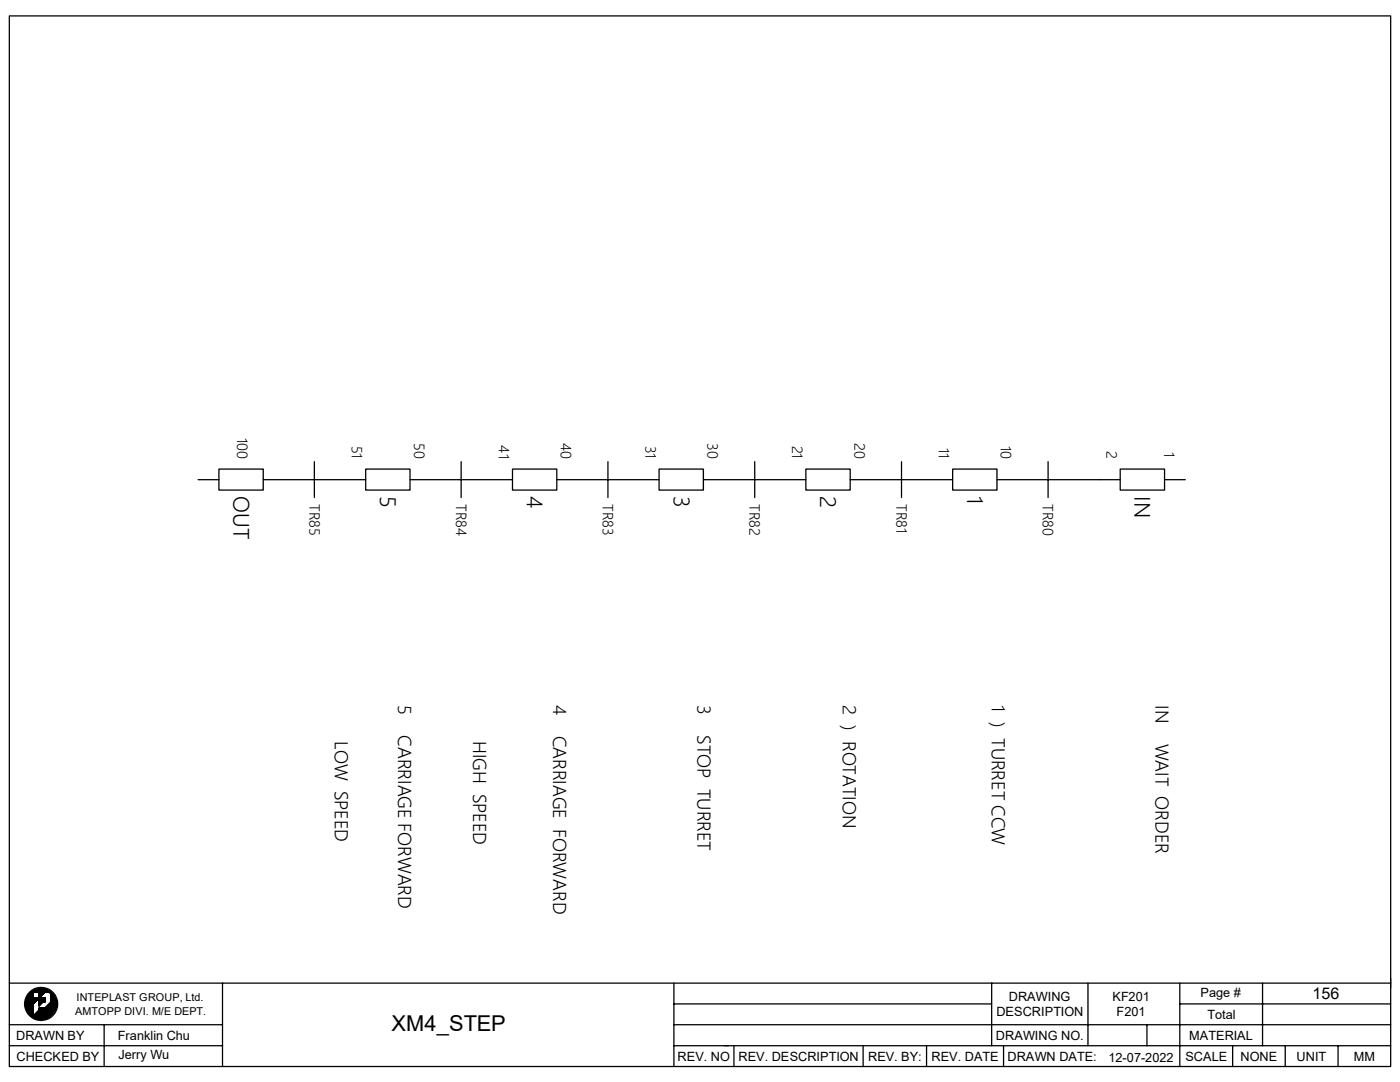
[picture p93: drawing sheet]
<svg xmlns="http://www.w3.org/2000/svg" width="279mm" height="216mm" viewBox="0 0 279 216" stroke-linecap="round" stroke-linejoin="round" font-family="sans-serif">
<defs><g id="words">
<g font-size="4.4">
<text x="46.6" y="99.1" transform="rotate(90 46.6 99.1)">OUT</text>
<text x="75.9" y="99.1" transform="rotate(90 75.9 99.1)">5</text>
<text x="105.2" y="99.1" transform="rotate(90 105.2 99.1)">4</text>
<text x="134.5" y="99.1" transform="rotate(90 134.5 99.1)">3</text>
<text x="163.7" y="99.1" transform="rotate(90 163.7 99.1)">2</text>
<text x="193" y="99.1" transform="rotate(90 193 99.1)">1</text>
<text x="226.4" y="99.1" transform="rotate(90 226.4 99.1)">IN</text>
<text x="78.1" y="205.7">XM4_STEP</text>
</g>
<g font-size="3.6">
<text x="79.5" y="140.7" transform="rotate(90 79.5 140.7)">5</text>
<text x="110.4" y="140.7" transform="rotate(90 110.4 140.7)">4</text>
<text x="139.2" y="140.7" transform="rotate(90 139.2 140.7)">3</text>
<text x="168.2" y="140.7" transform="rotate(90 168.2 140.7)">2 ) ROTATION</text>
<text x="197.9" y="140.7" transform="rotate(90 197.9 140.7)">1 ) TURRET CCW</text>
<text x="230.6" y="140.7" transform="rotate(90 230.6 140.7)">IN</text>
<text x="66.8" y="147.9" transform="rotate(90 66.8 147.9)">LOW SPEED</text>
<text x="79.5" y="146.7" transform="rotate(90 79.5 146.7)">CARRIAGE FORWARD</text>
<text x="94.4" y="147.8" transform="rotate(90 94.4 147.8)">HIGH SPEED</text>
<text x="110.4" y="146.8" transform="rotate(90 110.4 146.8)">CARRIAGE FORWARD</text>
<text x="139.2" y="146.7" transform="rotate(90 139.2 146.7)">STOP TURRET</text>
<text x="230.6" y="148.4" transform="rotate(90 230.6 148.4)">WAIT ORDER</text>
</g>
<text font-size="3.2" x="262" y="199.4">156</text>
<g font-size="2.9">
<text x="47.3" y="87.4" transform="rotate(90 47.3 87.4)">100</text>
<text x="70.2" y="88.9" transform="rotate(90 70.2 88.9)">51</text>
<text x="82.6" y="88.5" transform="rotate(90 82.6 88.5)">50</text>
<text x="99.5" y="88.9" transform="rotate(90 99.5 88.9)">41</text>
<text x="111.9" y="88.4" transform="rotate(90 111.9 88.4)">40</text>
<text x="128.8" y="88.9" transform="rotate(90 128.8 88.9)">31</text>
<text x="141.2" y="88.5" transform="rotate(90 141.2 88.5)">30</text>
<text x="158.1" y="88.9" transform="rotate(90 158.1 88.9)">21</text>
<text x="170.5" y="88.5" transform="rotate(90 170.5 88.5)">20</text>
<text x="187.4" y="89.4" transform="rotate(90 187.4 89.4)">11</text>
<text x="199.8" y="88.9" transform="rotate(90 199.8 88.9)">10</text>
<text x="220.8" y="90" transform="rotate(90 220.8 90)">2</text>
<text x="232.4" y="90.2" transform="rotate(90 232.4 90.2)">1</text>
<text x="61.8" y="100.5" transform="rotate(90 61.8 100.5)">TR85</text>
<text x="91" y="100.5" transform="rotate(90 91 100.5)">TR84</text>
<text x="120.3" y="100.5" transform="rotate(90 120.3 100.5)">TR83</text>
<text x="149.6" y="100.5" transform="rotate(90 149.6 100.5)">TR82</text>
<text x="178.9" y="100.5" transform="rotate(90 178.9 100.5)">TR81</text>
<text x="208.2" y="100.5" transform="rotate(90 208.2 100.5)">TR80</text>
</g>
<g font-size="2.5">
<text x="198.8" y="202.8">DESCRIPTION</text>
<text x="201.3" y="199.7">DRAWING</text>
<text x="222" y="199.7">KF201</text>
<text x="222.8" y="202.7">F201</text>
<text x="239.6" y="198.9">Page #</text>
<text x="241" y="203.3">Total</text>
<text x="3.2" y="207.5">DRAWN BY</text>
<text x="23.5" y="207.5">Franklin Chu</text>
<text x="198.8" y="207.5">DRAWING NO.</text>
<text x="237.3" y="207.5">MATERIAL</text>
<text x="3.3" y="211.6">CHECKED BY</text>
<text x="23.6" y="211.4">Jerry Wu</text>
<text x="135.2" y="211.6">REV. NO REV. DESCRIPTION</text>
<text x="173.2" y="211.6">REV. BY:</text>
<text x="185.9" y="211.6">REV. DATE</text>
<text x="201.1" y="211.6">DRAWN DATE:</text>
<text x="221.2" y="211.9">12-07-2022</text>
<text x="236.6" y="211.6">SCALE</text>
<text x="247.6" y="211.6">NONE</text>
<text x="258.7" y="211.6">UNIT</text>
<text x="270.2" y="211.6">MM</text>
</g>
<g font-size="2.2">
<text x="15" y="202.4">AMTOPP DIVI. M/E DEPT.</text>
<text x="15.3" y="199.8">INTEPLAST GROUP, Ltd.</text>
</g>
</g></defs>
<g fill="none" stroke="#000" stroke-width=".25">
<path d="M1.9 3.2h275.6v209.6h-275.6zM39.5 95.7h4.2M43.7 93.6h8.8v4.2h-8.8zM52.5 95.7h20.5M62.7 92.1v7.2M73 93.6h8.8v4.2h-8.8zM81.8 95.7h20.5M92 92.1v7.2M102.3 93.6h8.8v4.2h-8.8zM111.1 95.7h20.4M121.3 92.1v7.2M131.5 93.6h8.9v4.2h-8.9z"/>
<path d="M140.4 95.7h20.4M150.6 92.1v7.2M160.8 93.6h8.9v4.2h-8.9zM169.7 95.7h20.4M179.9 92.1v7.2M190.1 93.6h8.9v4.2h-8.9zM199 95.7h24.6M209.2 92.1v7.2M223.6 93.6h8.8v4.2h-8.8zM232.4 95.7h4.2M1.9 196.2h275.6M6.2 198l-.4 .4"/>
<path d="M6.5 197.8l-.9 .8M6.6 198.1l-1.4 1.4M6.6 198.2l-1.4 1.4M6.6 198.2l-1.4 1.5M6.6 198.3l-1.4 1.5M6.6 198.3l-1.4 1.6M6.6 198.4l-1.4 1.5M6.6 198.6l-1.5 1.6M6.6 198.7l-1.5 1.5M6.6 198.8l-1.5 1.5M6.6 198.8l-1.5 1.6M6.6 198.9l-1.5 1.5 1.5-1.4"/>
<path d="M6.6 199l-1.5 1.6M6.6 199.1l-1.5 1.5M6.6 199.2l-1.5 1.5M6.7 197.7l-1.2 1.1M6.8 199.2l-1.6 1.6M6.8 197.6l-1.3 1.4M6.9 199.2l-1.7 1.7M6.9 197.5l-1.5 1.6M7 199.2l-1.8 1.8M7.1 197.5l-1.8 1.7M7.1 199.2l-1.9 1.9M7.2 197.4l-1.9 1.9"/>
<path d="M7.2 198l.8-.7-.8 .7M7.2 199.2l-2 1.9M7.2 199.2l-2 2M7.3 197.4l-2.1 2M7.3 199.2l-2.1 2.1M7.4 197.4l-.7 .6M7.4 199.2l-2.1 2.1 2.2-2.1M7.5 197.4l-.7 .6M7.5 197.3l-.6 .7M7.5 199.2l-2.2 2.2M7.6 199.2l-2.3 2.3M7.6 197.3l-.7 .7"/>
<path d="M7.7 197.3l-.7 .7M7.8 199.1l1.6-1.6-4.1 4M7.8 197.3l-.7 .7M7.8 198.6l1.3-1.2-1.3 1.3M7.8 197.8v1.3h-1.3M7.9 197.3l-.8 .7M7.9 199.1v.1M8 199.2l-.2 .1M8 199.1l-.2 .2M8.1 197.3l-.8 .7M8.1 199.1l-.3 .3 .3-.2M8.2 197.2l-.8 .8"/>
<path d="M8.2 199.1l-.4 .4M8.2 197.2l-.7 .8M8.2 199.2l-.4 .4M8.3 197.3l-.8 .7M8.3 199.1l-.5 .5 .5-.4M8.4 197.3l-.8 .7M8.4 199.1l-.6 .6M8.4 197.3l-.7 .7M8.4 199.2l-.6 .6M8.5 197.3l-.8 .7M8.5 199.1l-.7 .8M8.6 199.2l-.8 .7"/>
<path d="M8.6 199.1l-.8 .8M8.6 197.3l-.8 .8M8.6 199.2l-.8 .8M8.7 197.3l-.9 .9M8.7 199.1l-.9 1M8.8 199.1l-1 1 1-.9M8.8 197.3l-1 1M8.9 199.1l-1.1 1.1M8.9 197.3l-1.1 1.1M8.9 199.1l-1.1 1.1 1.1-1M8.9 197.4l-1.1 1.1 1.2-1.1M9 199.4l-1.2 1.2"/>
<path d="M9 199.5l-1.2 1.2M9 199.7l-.3 .2M9 199.9h-.2M9 199.1l-1.2 1.2 1.2-1.1M9 199.1l-1.2 1.3 1.2-1.2M9 199.2l-1.2 1.2 1.2-1.1M9 199.3l-1.2 1.2 1.2-1.1M9 199.3l-1.2 1.3M9 199.4l-1.2 1.3M9 199.5l-.4 .4M9 199.7l-.2 .2 .2-.3-.3 .3M9 199.8v.1"/>
<path d="M9 199.1h-1.2v1.6l.8-.8M9 199.1v.8h-.4M9.1 197.4l-1.3 1.4M9.3 197.4l-1.5 1.5M9.3 197.4l-1.5 1.6M9.4 197.5l-4 4.1 2.3-2.4M9.5 197.5l-.5 .5M9.6 197.6l-.5 .4M9.7 198l.2-.2-.2 .2M9.7 197.6l-.5 .4M9.7 197.7l-.4 .3M9.7 197.7l-.3 .3"/>
<path d="M9.8 197.7l-.4 .3M9.8 197.7l-.3 .3M9.8 198l.2-.1-.1 .1M9.9 197.9l.3 .3M9.9 197.7l-.3 .3M10 197.8l-.2 .2M10 198.1l.2-.1-.2 .2M10.1 197.9l-.2 .2 .2-.1M10.1 199.9l.9-.8-4.1 4.1M10.2 198l-.1 .2 .2-.1M10.3 198.2v1.7l-1.3 1.3h-1.2v.4l-1.3 1.2M10.3 198.1l-.2 .2"/>
<path d="M10.3 198.1l-.2 .3M10.4 198.2l-.3 .2M10.4 198.2l-.3 .4M10.5 198.3l-.4 .4M10.5 198.3l-.4 .5M10.6 198.4l-.5 .4M10.6 198.4l-.5 .5M10.6 198.5l-.5 .5M10.7 198.5l-.6 .6 .6-.6M10.7 198.6l-.6 .6M10.8 198.6l-.7 .6M10.8 198.7l-.7 .6"/>
<path d="M10.8 198.7l-.7 .7M10.8 198.8l-.7 .7M10.9 198.8l-.8 .8M10.9 198.9l-.8 .7M10.9 198.9l-.8 .8M11 199l-.9 .8M11 199l-.9 .9M11 199.1l-4 4.1M11 199.2l-3.9 4M11.1 199.3l-3.9 3.9M11.1 199.4l-3.9 3.8M11.1 199.4l-3.8 3.9"/>
<path d="M11.1 199.5l-3.7 3.8 3.8-3.7M11.2 199.7l-3.6 3.6M11.2 199.8l-3.6 3.6M11.2 199.8l-3.5 3.6M11.2 199.9l-3.5 3.5M11.3 199.9l-3.5 3.5M44.4 196.2v8.3M134.5 196.2v16.6M197.9 196.2v12.5M217.1 196.2v12.5M235.5 196.2v16.6M252 196.2v12.5"/>
<path d="M277.5 195.2v1.9M1.9 204.5h42.5M1.9 208.7h42.5M5.1 200l1.5-1.5-1.5 1.6M6.6 200.4l-1.2 1.3M6.6 200.5l-1.1 1.3M6.6 200.7l-1.1 1.1M6.6 200.7l-1.1 1.2M6.6 200.9l-1 1.1M6.6 201l-1 1M6.6 201.1l-.9 1M6.6 201.2l-.9 .9 .9-.8"/>
<path d="M6.6 201.3l-.8 .9M6.6 201.4l-.8 .9M6.6 201.6l-.7 .8M6.6 201.7l-.7 .7M6.6 201.9l-.6 .6M6.6 202l-.5 .6M6.6 202.1l-.5 .5M6.6 200.4l-1.2 1.2M6.6 201.5l-.8 .8M6.6 201.8l-.6 .6M6.6 201.8l-.6 .7M6.6 201.9l-.5 .7"/>
<path d="M6.6 202.1l-.4 .5M6.6 202.2l-.4 .5 .4-.4M6.6 202.4l-.3 .3M6.6 202.4l-.3 .4M6.6 202.6l-.2 .2M7.5 203.3l3.7-3.7-3.7 3.7M7.8 201.1h.1M7.9 201.1l-.1 .1M8 201.1l-.2 .2M8.2 201.1l-.4 .4M8.3 201.1l-1.9 1.8M8.3 201.1l-1.8 1.8"/>
<path d="M8.4 201.1l-1.8 1.8 1.9-1.8M8.6 201.1l-2 1.9M8.7 201.1l-2 1.9M8.7 201.1l-1.9 2M8.8 201.1l-2 2M8.9 201.1l-2 2M10.7 202.1l-.7 .7M10.8 201.9l-1 1M10.9 201.8l-1.2 1.2M11 201.6l-1.5 1.5M11 201.5l-1.6 1.7M11.1 201.3l-1.9 1.9"/>
<path d="M11.1 201.4l-1.8 1.8M11.1 201.2l-2 2.1M11.2 201l-2.3 2.3M11.2 201.1l-2.2 2.2M11.2 200.8l-2.6 2.6M11.2 200.8l-2.5 2.6M11.2 200.9l-2.4 2.4M11.3 200l-3.4 3.4M11.3 200.1l-3.4 3.3M11.3 200.1l-3.3 3.3M11.3 200.2l-3.3 3.2M11.3 200.3l-3.2 3.1"/>
<path d="M11.3 200.3l-3.1 3.1 3.1-3M11.3 200.4l-3 3M11.3 200.5l-2.9 2.9M11.3 200.6l-2.8 2.8M11.3 200.7l-2.7 2.7M20.8 204.5v8.3M44.4 204.5v8.3M134.5 204.5h143M134.5 208.7h143M134.5 200.3h63.4M146.5 208.7v4.1M172.3 208.7v4.1"/>
<path d="M184.9 208.7v4.1M200.3 208.7v4.1M228.9 204.5v4.2M235.5 200.3h42M246 208.7v4.1M256.5 208.7v4.1M267 208.7v4.1"/>
<circle cx="8.2" cy="200.3" r="3.3"/>
</g>
<use href="#words"/>
</svg>
